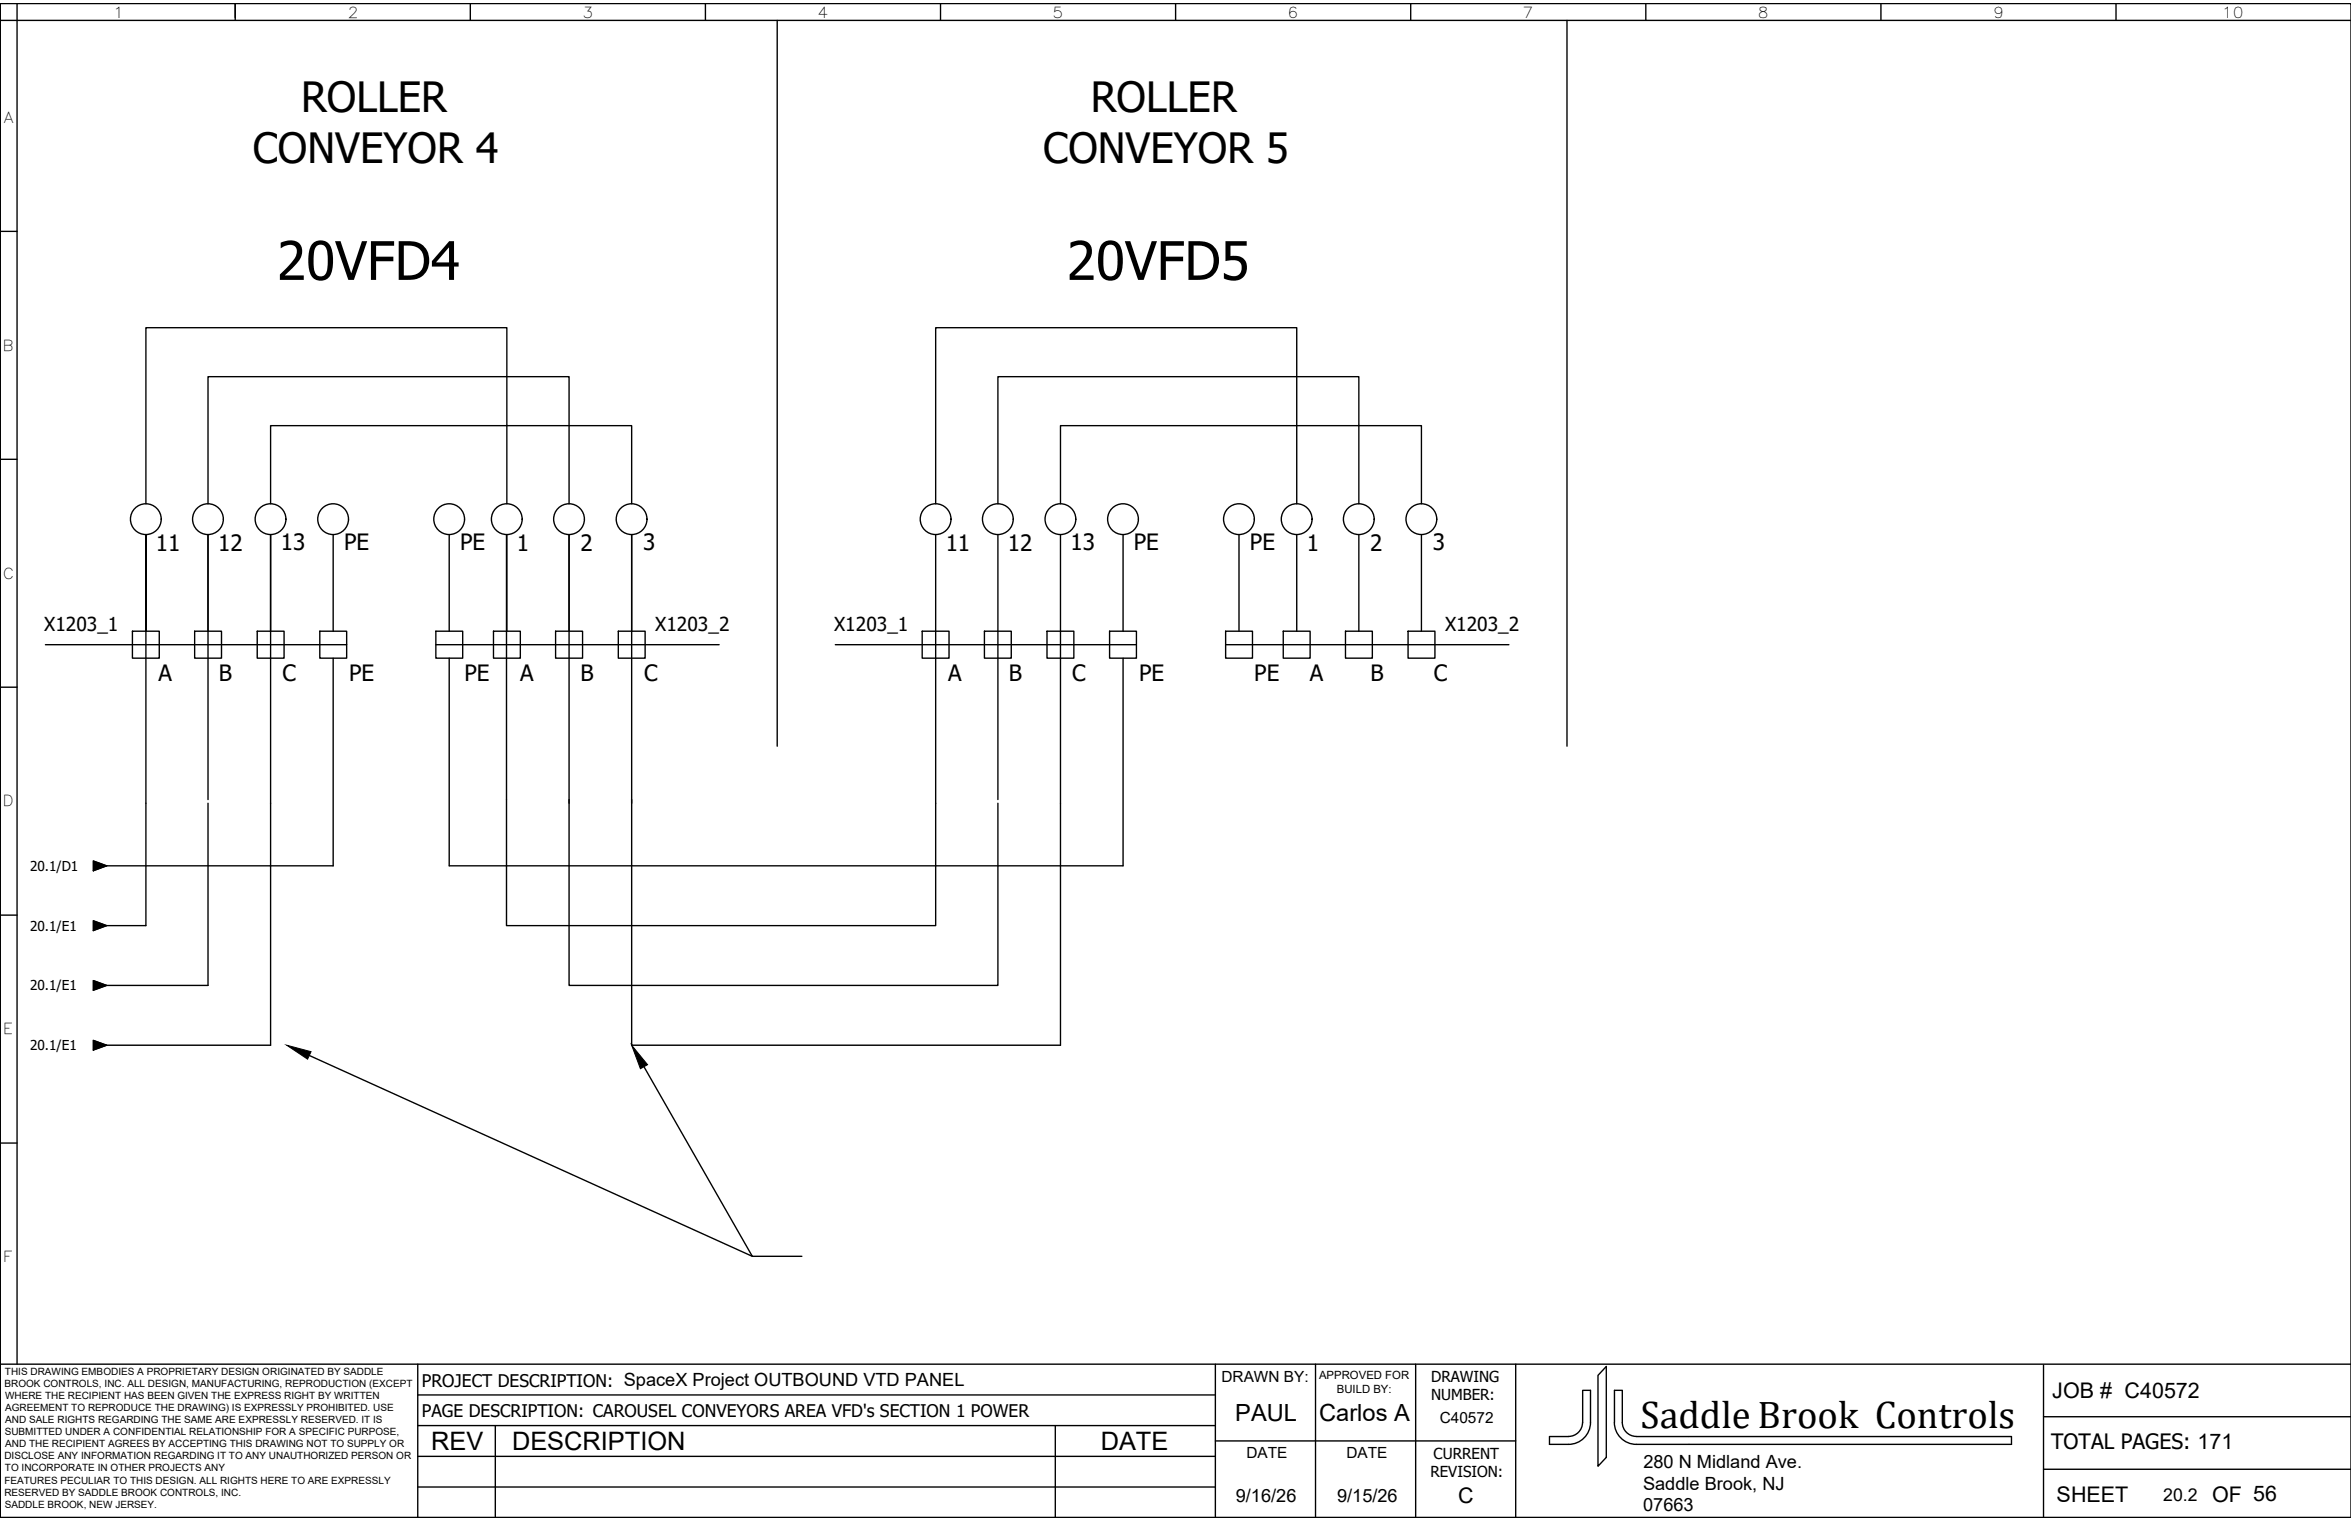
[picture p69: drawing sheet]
<svg xmlns="http://www.w3.org/2000/svg" width="432mm" height="279mm" viewBox="0 0 432 279" stroke-linecap="round" stroke-linejoin="round" font-family="sans-serif">
<defs><g id="words">
<g font-size="9.8">
<text x="50.9" y="51.4">20VFD4</text>
<text x="195.9" y="51.4">20VFD5</text>
</g>
<g font-size="7.7">
<text x="55.3" y="20.6">ROLLER</text>
<text x="200.3" y="20.6">ROLLER</text>
<text x="46.5" y="30">CONVEYOR 4</text>
<text x="191.6" y="30">CONVEYOR 5</text>
</g>
<text font-size="7.1" x="301.3" y="262.4">Saddle Brook Controls</text>
<g font-size="4.7">
<text x="79.2" y="266.3">REV</text>
<text x="94" y="266.4">DESCRIPTION</text>
<text x="202.2" y="266.3">DATE</text>
</g>
<g font-size="4.3">
<text x="226.9" y="261.1">PAUL</text>
<text x="242.3" y="261.1">Carlos A</text>
</g>
<g font-size="4.1">
<text x="28.6" y="101.1">11</text>
<text x="40.1" y="101.2">12</text>
<text x="51.6" y="101.1">13</text>
<text x="63.2" y="101.1">PE</text>
<text x="84.5" y="101.1">PE</text>
<text x="95" y="101.1">1</text>
<text x="106.6" y="101.2">2</text>
<text x="118.1" y="101.1">3</text>
<text x="173.7" y="101.1">11</text>
<text x="185.1" y="101.2">12</text>
<text x="196.6" y="101.1">13</text>
<text x="208.3" y="101.1">PE</text>
<text x="229.6" y="101.1">PE</text>
<text x="240" y="101.1">1</text>
<text x="251.7" y="101.2">2</text>
<text x="263.2" y="101.1">3</text>
<text x="29.1" y="125.1">A</text>
<text x="40.2" y="125.1">B</text>
<text x="51.9" y="125.1">C</text>
<text x="64.1" y="125.1">PE</text>
<text x="85.3" y="125.1">PE</text>
<text x="95.5" y="125.1">A</text>
<text x="106.6" y="125.1">B</text>
<text x="118.3" y="125.1">C</text>
<text x="174.2" y="125.1">A</text>
<text x="185.3" y="125.1">B</text>
<text x="196.9" y="125.1">C</text>
<text x="209.2" y="125.1">PE</text>
<text x="230.4" y="125.1">PE</text>
<text x="240.6" y="125.1">A</text>
<text x="251.7" y="125.1">B</text>
<text x="263.4" y="125.1">C</text>
</g>
<g font-size="4">
<text x="376.9" y="256.8">JOB # C40572</text>
<text x="377.7" y="275.9">SHEET</text>
<text x="406.3" y="275.9">OF 56</text>
</g>
<g font-size="3.9">
<text x="376.7" y="266.3">TOTAL PAGES: 171</text>
<text x="267.8" y="276.1">C</text>
</g>
<g font-size="3.5">
<text x="8.1" y="115.9">X1203_1</text>
<text x="120.4" y="115.9">X1203_2</text>
<text x="153.2" y="115.9">X1203_1</text>
<text x="265.4" y="115.9">X1203_2</text>
</g>
<g font-size="3.3">
<text x="301.8" y="269.6">280 N Midland Ave.</text>
<text x="227" y="275.9">9/16/26</text>
<text x="245.6" y="275.9">9/15/26</text>
<text x="301.8" y="273.6">Saddle Brook, NJ</text>
<text x="301.8" y="277.6">07663</text>
</g>
<g font-size="3.2">
<text x="77.5" y="254.8">PROJECT DESCRIPTION: SpaceX Project OUTBOUND VTD PANEL</text>
<text x="77.5" y="260.2">PAGE DESCRIPTION: CAROUSEL CONVEYORS AREA VFD's SECTION 1 POWER</text>
<text x="397.3" y="275.7">20.2</text>
</g>
<g font-size="2.8">
<text x="20.8" y="3.2">1</text>
<text x="63.9" y="3.2">2</text>
<text x="107" y="3.2">3</text>
<text x="150.2" y="3.2">4</text>
<text x="193.3" y="3.2">5</text>
<text x="236.5" y="3.2">6</text>
<text x="279.7" y="3.2">7</text>
<text x="322.9" y="3.2">8</text>
<text x="366" y="3.2">9</text>
<text x="408.1" y="3.2">10</text>
<text x=".7" y="22.5">A</text>
<text x=".5" y="64.4">B</text>
<text x=".5" y="106.3">C</text>
<text x=".5" y="148.1">D</text>
<text x=".6" y="190">E</text>
<text x=".6" y="231.9">F</text>
<text x="224.3" y="253.8">DRAWN BY:</text>
<text x="262.8" y="253.9">DRAWING</text>
<text x="262.8" y="257.2">NUMBER:</text>
<text x="264.4" y="261.4">C40572</text>
<text x="228.9" y="267.9">DATE</text>
<text x="247.3" y="267.9">DATE</text>
<text x="263.3" y="267.9">CURRENT</text>
<text x="262.7" y="271.4">REVISION:</text>
</g>
<g font-size="2.5">
<text x="5.5" y="160">20.1/D1</text>
<text x="5.5" y="171">20.1/E1</text>
<text x="5.5" y="181.9">20.1/E1</text>
<text x="5.5" y="192.9">20.1/E1</text>
</g>
<g font-size="2.1">
<text x="242.3" y="253.3">APPROVED FOR</text>
<text x="245.5" y="255.8">BUILD BY:</text>
</g>
<g font-size="1.8">
<text x=".8" y="254.8">BROOK CONTROLS, INC. ALL DESIGN, MANUFACTURING, REPRODUCTION (EXCEPT</text>
<text x=".9" y="252.6">THIS DRAWING EMBODIES A PROPRIETARY DESIGN ORIGINATED BY SADDLE</text>
<text x=".9" y="257">WHERE THE RECIPIENT HAS BEEN GIVEN THE EXPRESS RIGHT BY WRITTEN</text>
<text x=".9" y="263.7">SUBMITTED UNDER A CONFIDENTIAL RELATIONSHIP FOR A SPECIFIC PURPOSE,</text>
<text x="1" y="259.2">AGREEMENT TO REPRODUCE THE DRAWING) IS EXPRESSLY PROHIBITED. USE</text>
<text x="1" y="261.4">AND SALE RIGHTS REGARDING THE SAME ARE EXPRESSLY RESERVED. IT IS</text>
<text x=".8" y="268.1">DISCLOSE ANY INFORMATION REGARDING IT TO ANY UNAUTHORIZED PERSON OR</text>
<text x="1" y="265.9">AND THE RECIPIENT AGREES BY ACCEPTING THIS DRAWING NOT TO SUPPLY OR</text>
<text x=".8" y="272.5">FEATURES PECULIAR TO THIS DESIGN. ALL RIGHTS HERE TO ARE EXPRESSLY</text>
<text x=".8" y="274.7">RESERVED BY SADDLE BROOK CONTROLS, INC.</text>
<text x=".9" y="270.3">TO INCORPORATE IN OTHER PROJECTS ANY</text>
<text x=".9" y="276.9">SADDLE BROOK, NEW JERSEY.</text>
</g>
</g></defs>
<!-- layer: WIRES -->
<path d="M0 .7v278.1" fill="none" stroke="#000" stroke-width=".25"/>
<!-- layer: 0 -->
<g fill="none" stroke="#000" stroke-width=".25">
<path d="M0 .7h431.8v278.1h-431.8zM0 3.7h431.8M3.1 .7v249.9M43.2 .7v3M86.4 .7v3M129.6 .7v3M142.7 3.7v133.4M172.7 .7v3M215.9 .7v3M259.1 .7v3M287.8 3.7v133.4M302.3 .7v3"/>
<path d="M345.5 .7v3M388.6 .7v3M0 42.5h3.1M0 84.4h3.1M26.8 92.5v-32.3h66.3v32.3M38.2 92.5v-23.3h66.3v23.3M38.2 98.2v48.7M49.7 92.5v-14.3h66.3v14.3M49.7 98.2v93.8h-30.1M61.2 98.2v17.8M82.5 98.2v17.8M93 98.2v71.8h78.9v-71.8"/>
<path d="M93.1 98.2v17.8M104.5 98.2v49.4M116 98.2v49.4M171.9 92.5v-32.3h66.3v32.3M183.3 92.5v-23.3h66.3v23.3M183.3 98.2v48.7M194.8 92.5v-14.3h66.3v14.3M194.8 98.2v93.8h-78.8v-45.1M206.3 98.2v17.8M227.6 98.2v17.8M238.2 98.2v17.8M249.6 98.2v17.8"/>
<path d="M261.1 98.2v17.8M8.3 118.4h55.4M24.3 116h5v4.9h-5zM26.8 116v-17.8v71.8h-7.2M35.8 116h4.9v4.9h-4.9zM47.2 116h5v4.9h-5zM58.7 116h5v4.9h-5zM80.1 116h4.9v4.9h-4.9zM80.1 118.4h52M90.6 116h5v4.9h-5zM102 116h5v4.9h-5zM113.6 116h4.9v4.9h-4.9z"/>
<path d="M153.4 118.4h55.3M169.4 116h4.9v4.9h-4.9zM180.8 116h4.9v4.9h-4.9zM192.3 116h4.9v4.9h-4.9zM203.8 116h4.9v4.9h-4.9zM225.1 116h4.9v4.9h-4.9zM225.1 118.4h52M235.7 116h4.9v4.9h-4.9zM247.1 116h5v4.9h-5zM258.6 116h4.9v4.9h-4.9zM0 126.2h3.1M61.2 120.9v38.1h-41.6"/>
<path d="M82.5 120.9v38.1h123.8v-38.1M17.1 158.2l2.5 .8-2.5 1zM38.2 147.6v33.4h-18.6M104.5 146.9v34.1h78.8v-33.4M0 168.1h3.1M17.1 169.1l2.5 .9-2.5 .9zM17.1 180.1l2.5 .9-2.5 .9zM17.1 191.1l2.5 .9-2.5 .9zM56.8 193.9l81.4 36.9M118.3 196l19.9 34.8h9.1M0 210h3.1M0 250.6h431.8"/>
<path d="M76.7 250.6v28.2M76.7 256.2h146.5M223.2 250.6v28.2M241.6 250.6v28.2M260 250.6v28.2M278.4 250.6v28.2M295 251v16.7l-1.5 1.6v-16.7zM375.3 250.8v28M76.7 273.2h146.5M76.7 267.5h146.5M76.7 261.9h146.5M91 261.9v16.9"/>
<path d="M193.8 261.9v16.9M223.2 264.7h55.2M290.7 261.3a2.57 2.57 0 0 1-2.6 2.6h-3.5M290.7 261.3v-5.9h1.4v5.9a4 4 0 0 1-4 4h-3.5v-1.4M296.5 261.3a4 4 0 0 0 4 4h68.9v-1.4h-68.9a2.61 2.61 0 0 1-2.5-2.6v-5.9h-1.5v5.9M375.3 269.9h56.5M375.3 260.2h56.5"/>
<circle cx="26.8" cy="95.4" r="2.83"/>
<circle cx="38.2" cy="95.4" r="2.83"/>
<circle cx="49.7" cy="95.4" r="2.83"/>
<circle cx="61.2" cy="95.4" r="2.83"/>
<circle cx="82.5" cy="95.4" r="2.83"/>
<circle cx="93.1" cy="95.4" r="2.83"/>
<circle cx="104.5" cy="95.4" r="2.83"/>
<circle cx="116" cy="95.4" r="2.83"/>
<circle cx="171.8" cy="95.4" r="2.83"/>
<circle cx="183.3" cy="95.4" r="2.83"/>
<circle cx="194.8" cy="95.4" r="2.83"/>
<circle cx="206.3" cy="95.4" r="2.83"/>
<circle cx="227.6" cy="95.4" r="2.83"/>
<circle cx="238.2" cy="95.4" r="2.83"/>
<circle cx="249.6" cy="95.4" r="2.83"/>
<circle cx="261.1" cy="95.4" r="2.83"/>
</g>
<path d="M17.1 158.2l2.5 .8-2.5 1zM17.1 169.1l2.5 .9-2.5 .9zM17.1 180.1l2.5 .9-2.5 .9zM17.1 191.1l2.5 .9-2.5 .9zM52.7 192l4.4 1.2-.6 1.4zM116 192l2.9 3.6-1.3 .7z" fill="#000" stroke="#000" stroke-width=".18"/>
<use href="#words"/>
</svg>
